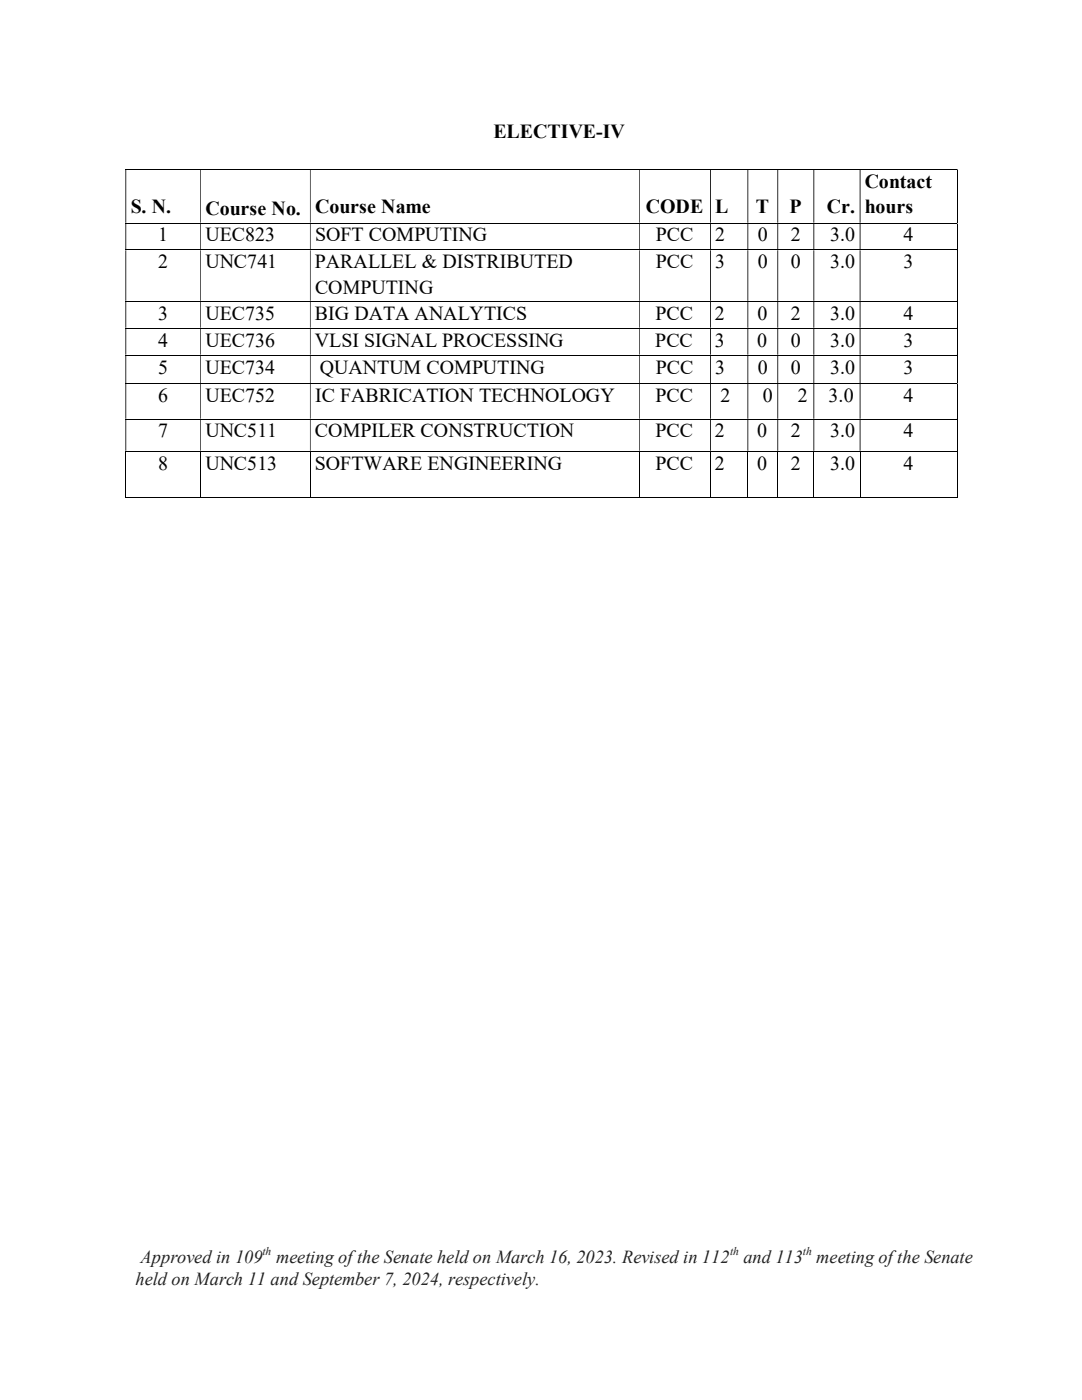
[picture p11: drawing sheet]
<svg xmlns="http://www.w3.org/2000/svg" width="216mm" height="279mm" viewBox="0 0 216 279" stroke-linecap="round" stroke-linejoin="round" font-family="sans-serif">
<defs><g id="words">
<g font-size="4">
<text x="98.4" y="27.6">ELECTIVE-IV</text>
<text x="172.6" y="37.6">Contact</text>
<text x="26.1" y="42.5">S. N.</text>
<text x="41" y="42.9">Course No.</text>
<text x="62.9" y="42.5">Course Name</text>
<text x="128.9" y="42.5">CODE</text>
<text x="142.7" y="42.5">L</text>
<text x="150.8" y="42.5">T</text>
<text x="157.6" y="42.5">P</text>
<text x="165" y="42.5">Cr.</text>
<text x="172.6" y="42.5">hours</text>
<text x="31.5" y="48.2">1</text>
<text x="31.5" y="53.6">2</text>
<text x="41" y="48.2">UEC823</text>
<text x="41" y="53.6">UNC741</text>
<text x="62.8" y="53.6">PARALLEL &amp; DISTRIBUTED</text>
<text x="62.9" y="48.2">SOFT COMPUTING</text>
<text x="130.9" y="48.2">PCC</text>
<text x="130.9" y="53.6">PCC</text>
<text x="142.7" y="48.2">2</text>
<text x="142.7" y="53.6">3</text>
<text x="151.2" y="48.2">0</text>
<text x="151.2" y="53.6">0</text>
<text x="157.8" y="48.2">2</text>
<text x="157.8" y="53.6">0</text>
<text x="165.6" y="53.6">3.0</text>
<text x="165.7" y="48.2">3.0</text>
<text x="180.3" y="48.2">4</text>
<text x="180.3" y="53.6">3</text>
<text x="62.9" y="58.6">COMPUTING</text>
<text x="31.5" y="63.8">3</text>
<text x="41" y="63.8">UEC735</text>
<text x="62.8" y="63.8">BIG DATA ANALYTICS</text>
<text x="130.8" y="63.8">PCC</text>
<text x="142.6" y="63.8">2</text>
<text x="151.1" y="63.8">0</text>
<text x="157.8" y="63.8">2</text>
<text x="165.6" y="63.8">3.0</text>
<text x="180.3" y="63.8">4</text>
<text x="31.5" y="69.2">4</text>
<text x="41" y="69.2">UEC736</text>
<text x="62.8" y="69.2">VLSI SIGNAL PROCESSING</text>
<text x="130.8" y="69.2">PCC</text>
<text x="142.6" y="69.2">3</text>
<text x="151.1" y="69.2">0</text>
<text x="157.8" y="69.2">0</text>
<text x="165.6" y="69.2">3.0</text>
<text x="180.3" y="69.2">3</text>
<text x="31.5" y="74.6">5</text>
<text x="41" y="74.6">UEC734</text>
<text x="63.8" y="74.6">QUANTUM COMPUTING</text>
<text x="130.9" y="74.6">PCC</text>
<text x="142.7" y="74.6">3</text>
<text x="151.2" y="74.6">0</text>
<text x="157.8" y="74.6">0</text>
<text x="165.7" y="74.6">3.0</text>
<text x="180.3" y="74.6">3</text>
<text x="31.5" y="80.2">6</text>
<text x="41" y="80.2">UEC752</text>
<text x="62.9" y="80.2">IC FABRICATION TECHNOLOGY</text>
<text x="130.8" y="80.2">PCC</text>
<text x="143.7" y="80.2">2</text>
<text x="152.2" y="80.2">0</text>
<text x="159.2" y="80.2">2</text>
<text x="165.4" y="80.2">3.0</text>
<text x="180.3" y="80.2">4</text>
<text x="31.5" y="87.3">7</text>
<text x="41" y="87.3">UNC511</text>
<text x="62.8" y="87.3">COMPILER CONSTRUCTION</text>
<text x="130.8" y="87.3">PCC</text>
<text x="142.6" y="87.3">2</text>
<text x="151.1" y="87.3">0</text>
<text x="157.8" y="87.3">2</text>
<text x="165.6" y="87.3">3.0</text>
<text x="180.3" y="87.3">4</text>
<text x="31.5" y="93.7">8</text>
<text x="41" y="93.7">UNC513</text>
<text x="62.8" y="93.7">SOFTWARE ENGINEERING</text>
<text x="130.8" y="93.7">PCC</text>
<text x="142.6" y="93.7">2</text>
<text x="151.1" y="93.7">0</text>
<text x="157.8" y="93.7">2</text>
<text x="165.6" y="93.7">3.0</text>
<text x="180.3" y="93.7">4</text>
</g>
<g font-size="3.7" fill="#222">
<text x="27.1" y="256.5">held on March 11 and September 7, 2024, respectively.</text>
<text x="28.1" y="252">Approved in 109</text>
<text x="55.1" y="252">meeting of the Senate held on March 16, 2023. Revised in 112</text>
<text x="148.3" y="252">and 113</text>
<text x="162.9" y="252">meeting of the Senate</text>
</g>
<g font-size="2.3" fill="#222">
<text x="52.4" y="250.5">th</text>
<text x="145.7" y="250.5">th</text>
<text x="160.2" y="250.5">th</text>
</g>
</g></defs>
<path d="M25 33.8h165.9M191 33.9v10.5" fill="none" stroke="#000" stroke-width=".2"/>
<path d="M190.9 33.7h.2v.2h-.2zM25 33.9h.2v10.5h-.2zM40 33.9h.1v10.5h-.1zM61.8 33.9h.2v10.5h-.2zM127.5 33.9h.1v10.5h-.1zM141.7 33.9h.2v10.5h-.2zM149.1 33.9h.2v10.5h-.2zM155.1 33.9h.2v10.5h-.2zM162.3 33.9h.2v10.5h-.2zM171.5 33.9h.2v10.5h-.2z" fill-rule="evenodd" fill="#000"/>
<g fill="#fff">
<path d="M25.2 44.6h14.8v5.2h-14.8z"/>
<path d="M27 44.6h11.1v5h-11.1z"/>
<path d="M40.1 44.6h21.7v5.2h-21.7z"/>
<path d="M42 44.6h18v5h-18z"/>
<path d="M62 44.6h65.5v5.2h-65.5z"/>
<path d="M63.8 44.6h61.8v5h-61.8z"/>
<path d="M127.6 44.6h14v5.2h-14z"/>
<path d="M129.5 44.6h10.4v5h-10.4z"/>
<path d="M141.9 44.6h7.2v5.2h-7.2z"/>
<path d="M143.6 44.6h3.7v5h-3.7z"/>
<path d="M149.3 44.6h5.8v5.2h-5.8z"/>
<path d="M151.1 44.6h2.2v5h-2.2z"/>
<path d="M155.3 44.6h7v5.2h-7z"/>
<path d="M157.1 44.6h3.4v5h-3.4z"/>
<path d="M162.5 44.6h9v5.2h-9z"/>
<path d="M164.3 44.6h5.4v5h-5.4z"/>
<path d="M171.7 44.6h19.2v5.2h-19.2z"/>
<path d="M173.5 44.6h15.6v5h-15.6z"/>
</g>
<g fill="none" stroke="#000" stroke-width=".2">
<path d="M25 44.5h165.9M25 49.9h165.9M191 44.6v5.2M191 50v10M25 60.1h165.9M25 65.5h165.9M25 70.9h165.9M25 76.5h165.9M191 60.2v5.2M191 65.6v5.2M191 71v5.5M191 76.6v7"/>
<path d="M25 83.7h165.9M25 90h165.9M25 99.4h15M25.1 90.1v9.3M40 90.1v9.3M40.1 99.4h21.7M61.9 90.1v9.3M62 99.4h65.5M127.6 90.1v9.3M127.6 99.4h14.1M141.8 90.1v9.3M141.9 99.4h7.2"/>
<path d="M149.2 90.1v9.3M149.3 99.4h5.8M155.2 90.1v9.3M155.3 99.4h7M162.4 90.1v9.3M162.5 99.4h9M171.6 90.1v9.3M171.7 99.4h19.2M191 83.7v6.3M191 90.1v9.3"/>
</g>
<g fill="#000">
<path d="M190.9 44.4h.2v.2h-.2zM25 44.6h.2v5.2h-.2zM40 44.6h.1v5.2h-.1zM61.8 44.6h.2v5.2h-.2zM127.5 44.6h.1v5.2h-.1zM141.7 44.6h.2v5.2h-.2zM149.1 44.6h.2v5.2h-.2zM155.1 44.6h.2v5.2h-.2zM162.3 44.6h.2v5.2h-.2zM171.5 44.6h.2v5.2h-.2z" fill-rule="evenodd"/>
<path d="M190.9 49.8h.2v.2h-.2zM25 50h.2v10h-.2zM40 50h.1v10h-.1zM61.8 50h.2v10h-.2zM127.5 50h.1v10h-.1zM141.7 50h.2v10h-.2zM149.1 50h.2v10h-.2zM155.1 50h.2v10h-.2zM162.3 50h.2v10h-.2zM171.5 50h.2v10h-.2z" fill-rule="evenodd"/>
<path d="M190.9 60h.2v.2h-.2zM25 60.2h.2v5.2h-.2zM40 60.2h.1v5.2h-.1zM61.8 60.2h.2v5.2h-.2zM127.5 60.2h.1v5.2h-.1zM141.7 60.2h.2v5.2h-.2zM149.1 60.2h.2v5.2h-.2zM155.1 60.2h.2v5.2h-.2zM162.3 60.2h.2v5.2h-.2zM171.5 60.2h.2v5.2h-.2z" fill-rule="evenodd"/>
<path d="M190.9 65.4h.2v.2h-.2zM25 65.6h.2v5.2h-.2zM40 65.6h.1v5.2h-.1zM61.8 65.6h.2v5.2h-.2zM127.5 65.6h.1v5.2h-.1zM141.7 65.6h.2v5.2h-.2zM149.1 65.6h.2v5.2h-.2zM155.1 65.6h.2v5.2h-.2zM162.3 65.6h.2v5.2h-.2zM171.5 65.6h.2v5.2h-.2z" fill-rule="evenodd"/>
<path d="M190.9 70.8h.2v.2h-.2zM25 71h.2v5.5h-.2zM40 71h.1v5.5h-.1zM61.8 71h.2v5.5h-.2zM127.5 71h.1v5.5h-.1zM141.7 71h.2v5.5h-.2zM149.1 71h.2v5.5h-.2zM155.1 71h.2v5.5h-.2zM162.3 71h.2v5.5h-.2zM171.5 71h.2v5.5h-.2z" fill-rule="evenodd"/>
<path d="M190.9 76.5h.2v.1h-.2zM25 76.6h.2v7h-.2zM40 76.6h.1v7h-.1zM61.8 76.6h.2v7h-.2zM127.5 76.6h.1v7h-.1zM141.7 76.6h.2v7h-.2zM149.1 76.6h.2v7h-.2zM155.1 76.6h.2v7h-.2zM162.3 76.6h.2v7h-.2zM171.5 76.6h.2v7h-.2z" fill-rule="evenodd"/>
<path d="M190.9 83.6h.2v.1h-.2zM25 83.7h.2v6.3h-.2zM40 83.7h.1v6.3h-.1zM61.8 83.7h.2v6.3h-.2zM127.5 83.7h.1v6.3h-.1zM141.7 83.7h.2v6.3h-.2zM149.1 83.7h.2v6.3h-.2zM155.1 83.7h.2v6.3h-.2zM162.3 83.7h.2v6.3h-.2zM171.5 83.7h.2v6.3h-.2z" fill-rule="evenodd"/>
</g>
<path d="M190.9 90h.2v.1h-.2zM190.9 99.3h.2v.1h-.2z" fill="#000"/>
<use href="#words"/>
</svg>
